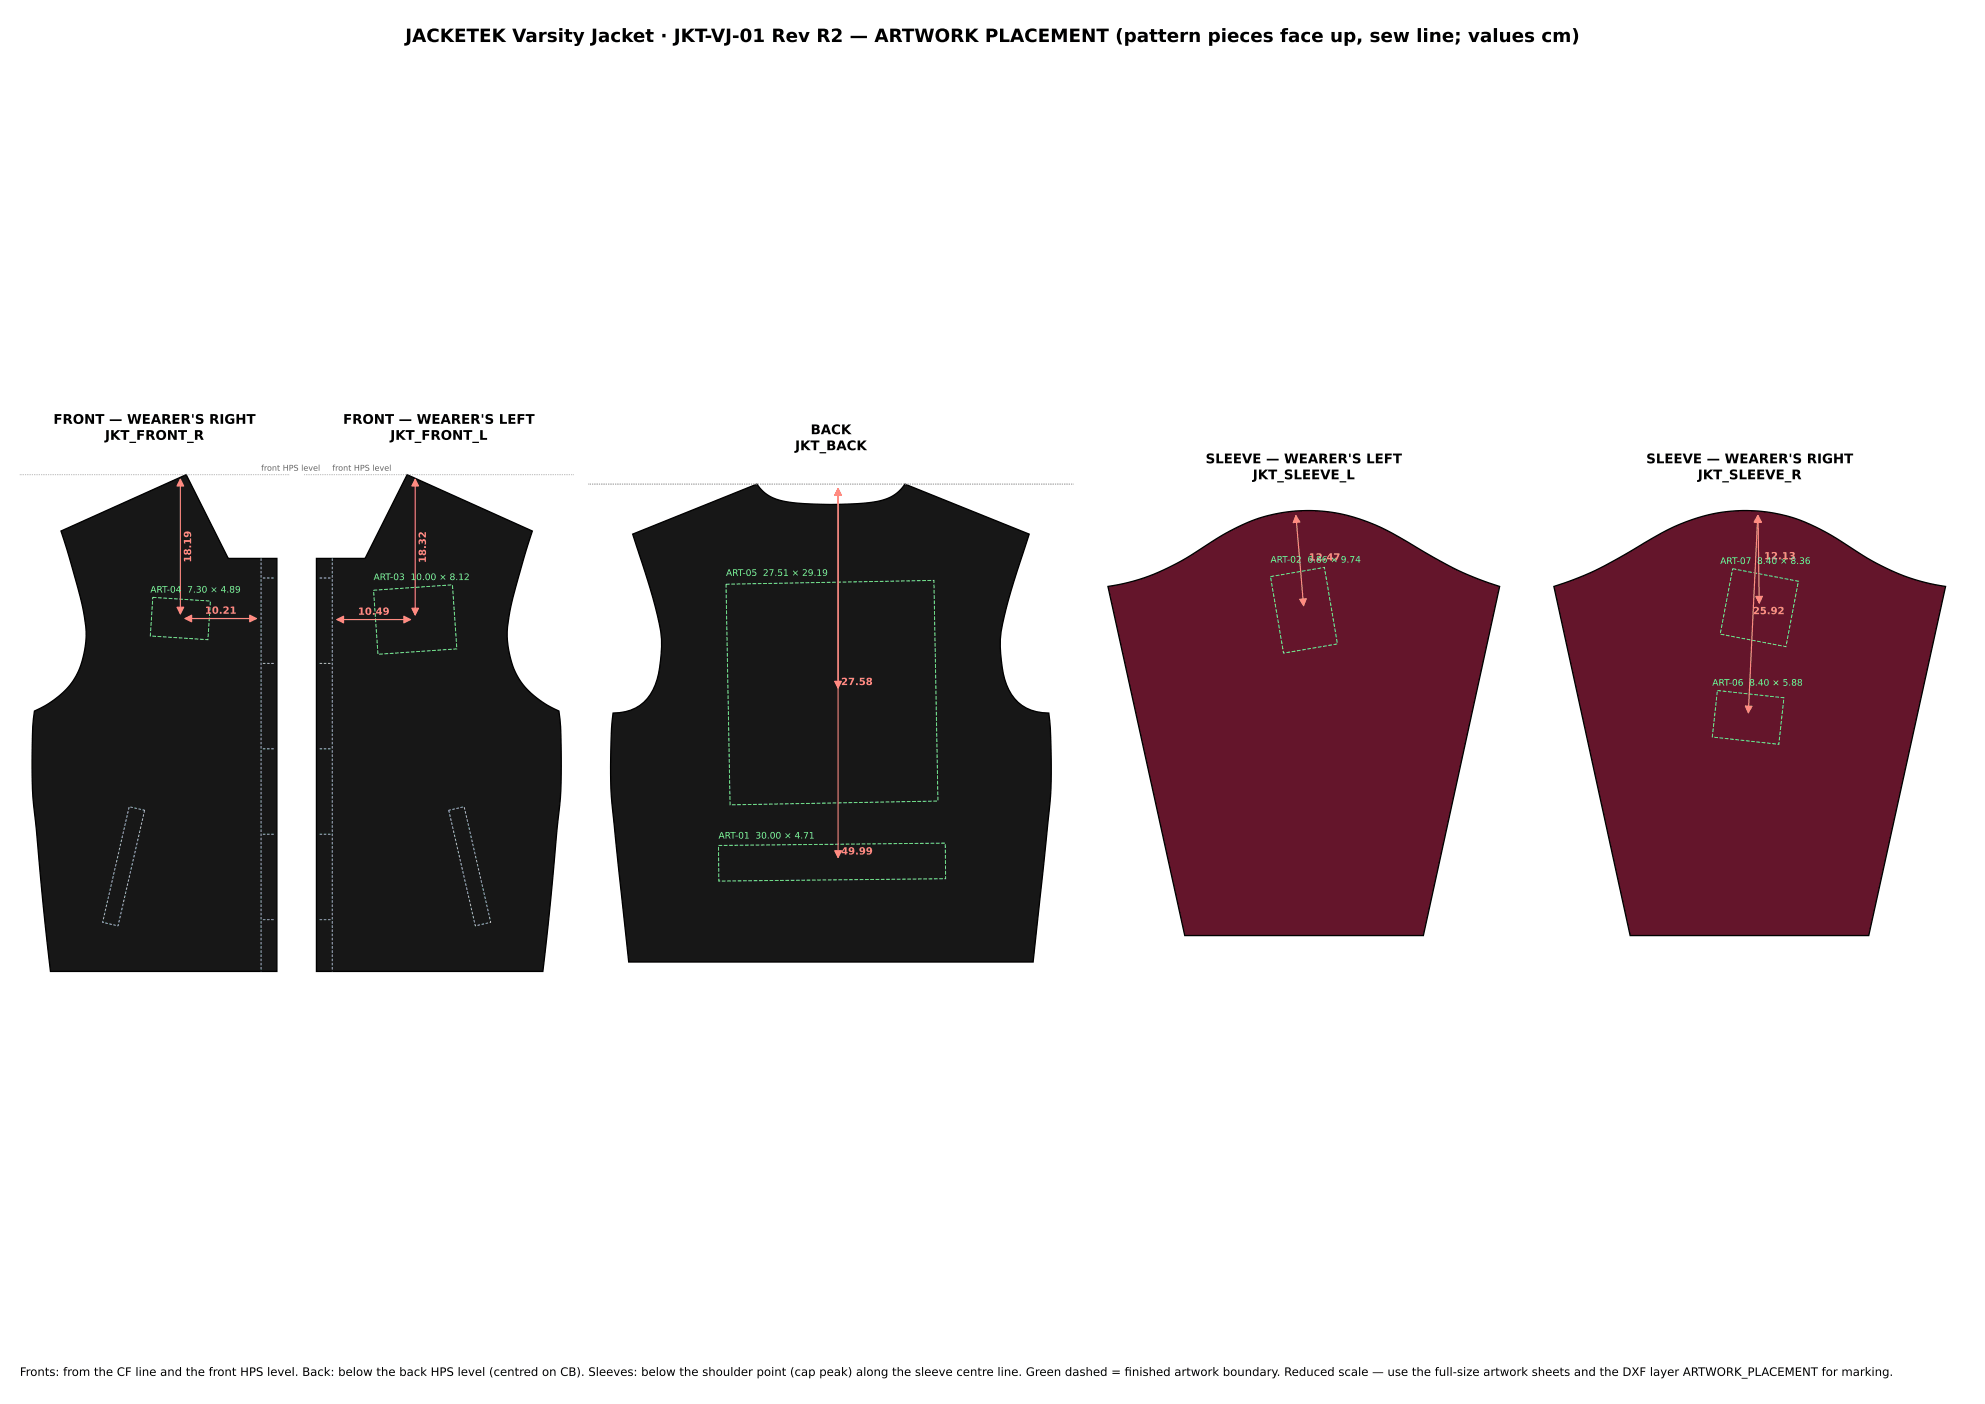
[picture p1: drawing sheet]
<svg xmlns="http://www.w3.org/2000/svg" width="420mm" height="297mm" viewBox="0 0 420 297" stroke-linecap="round" stroke-linejoin="round" font-family="sans-serif">
<defs><g id="words">
<text font-size="3.9" x="85.7" y="8.9">JACKETEK Varsity Jacket · JKT-VJ-01 Rev R2 — ARTWORK PLACEMENT (pattern pieces face up, sew line; values cm)</text>
<g font-size="2.8">
<text x="11.3" y="89.7">FRONT — WEARER'S RIGHT</text>
<text x="72.6" y="89.7">FRONT — WEARER'S LEFT</text>
<text x="22.2" y="93">JKT_FRONT_R</text>
<text x="82.6" y="93">JKT_FRONT_L</text>
<text x="168.2" y="95.2">JKT_BACK</text>
<text x="171.5" y="91.8">BACK</text>
<text x="255.1" y="98">SLEEVE — WEARER'S LEFT</text>
<text x="265.1" y="101.4">JKT_SLEEVE_L</text>
<text x="348.3" y="98">SLEEVE — WEARER'S RIGHT</text>
<text x="359.2" y="101.4">JKT_SLEEVE_R</text>
</g>
<g font-size="2.5">
<text x="4.2" y="291.1">Fronts: from the CF line and the front HPS level. Back: below the back HPS level (centred on CB). Sleeves: below the shoulder point (cap peak) along the sleeve centre line. Green dashed = fnished artwork boundary. Reduced scale — use the full-size artwork sheets and the DXF layer ARTWORK_PLACEMENT for marking.</text>
<text x="237.9" y="291.1">i</text>
</g>
<g font-size="2.1" fill="#ff8a80">
<text x="40.4" y="119" transform="rotate(-90 40.4 119)">18.19</text>
<text x="90.1" y="119.1" transform="rotate(-90 90.1 119.1)">18.32</text>
<text x="276.9" y="118.6">12.47</text>
<text x="373.3" y="118.3">12.13</text>
<text x="43.4" y="129.8">10.21</text>
<text x="75.7" y="130.1">10.49</text>
<text x="370.9" y="129.9">25.92</text>
<text x="178" y="144.9">27.58</text>
<text x="178" y="180.8">49.99</text>
</g>
<g font-size="1.9" fill="#7cfc9a">
<text x="268.8" y="119">ART-02 6.86 × 9.74</text>
<text x="364" y="119.3">ART-07 8.40 × 8.36</text>
<text x="31.8" y="125.4">ART-04 7.30 × 4.89</text>
<text x="79" y="122.7">ART-03 10.00 × 8.12</text>
<text x="153.6" y="121.8">ART-05 27.51 × 29.19</text>
<text x="362.3" y="145.1">ART-06 8.40 × 5.88</text>
<text x="152" y="177.4">ART-01 30.00 × 4.71</text>
</g>
<g font-size="1.7" fill="#666">
<text x="55.2" y="99.6">front HPS level</text>
<text x="70.3" y="99.6">front HPS level</text>
</g>
</g></defs>
<path d="M12.9 112.3l26.5-11.9 8.9 17.7h10.3v87.4h-47.9l-1.5-13.4-1.4-15a117.4 117.4 0 0 1-.5-26.7 16.6 16.6 0 0 0 10.2-10.9 20.3 20.3 0 0 0 0-11.1l-2.5-9.4z" fill="#171717" stroke="#000" stroke-width=".28"/>
<path d="M55.2 118.1v87.4M55.6 122.3h2.5M55.6 140.3h2.5M55.6 158.4h2.5M30.6 171.4l-5.6 24.5-3.3-.8 5.6-24.4 3.3 .7M55.6 176.5h2.5M55.6 194.5h2.5" fill="none" stroke="#8fb3ff" stroke-width=".21" stroke-dasharray=".5 .4" stroke-linecap="butt"/>
<path d="M4.2 100.4h57" fill="none" stroke="#999" stroke-width=".21" stroke-dasharray=".1 .2" stroke-linecap="butt"/>
<path d="M32.3 126.4l12.2 .7-.5 8.2-12.2-.8z" fill="none" stroke="#7cfc9a" stroke-width=".21" stroke-dasharray=".8 .3" stroke-linecap="butt"/>
<path d="M38.2 101.4v28.5M39.1 130.8h15.2" fill="none" stroke="#ff8a80" stroke-width=".25"/>
<g fill="#ff8a80" stroke="#ff8a80" stroke-width=".25">
<path d="M52.8 130.1l1.5 .7-1.5 .7z"/>
<path d="M39.1 130.8l1.5-.7v1.4z"/>
<path d="M38.2 101.4l.7 1.4h-1.4z"/>
<path d="M37.5 128.5h1.4l-.7 1.4z"/>
</g>
<path d="M67 118.1h10.3l8.8-17.7 26.5 11.9-2 6.7a68.4 68.4 0 0 0-3.3 14.6 17.1 17.1 0 0 0 4.2 12.1l1.7 1.7a20.9 20.9 0 0 0 5.1 3 117.4 117.4 0 0 1-.6 26.7l-1.4 15-1.4 13.4h-47.9z" fill="#171717" stroke="#000" stroke-width=".28"/>
<path d="M70.3 118.1v87.4M69.9 122.3h-2.5M69.9 140.3h-2.5M69.9 158.4h-2.5M69.9 176.5h-2.5M94.9 171.4l5.7 24.5 3.2-.8-5.6-24.4-3.3 .7M69.9 194.5h-2.5" fill="none" stroke="#8fb3ff" stroke-width=".21" stroke-dasharray=".5 .4" stroke-linecap="butt"/>
<path d="M64.4 100.4h56.9" fill="none" stroke="#999" stroke-width=".21" stroke-dasharray=".1 .2" stroke-linecap="butt"/>
<path d="M79 124.9l16.7-1.2 1 13.6-16.7 1.1z" fill="none" stroke="#7cfc9a" stroke-width=".21" stroke-dasharray=".8 .3" stroke-linecap="butt"/>
<path d="M87.9 101.4v28.7M71.3 131.1h15.6" fill="none" stroke="#ff8a80" stroke-width=".25"/>
<g fill="#ff8a80" stroke="#ff8a80" stroke-width=".25">
<path d="M71.3 131.1l1.4-.7v1.4z"/>
<path d="M85.5 130.4l1.4 .7-1.4 .7z"/>
<path d="M87.9 101.4l.7 1.4h-1.5z"/>
<path d="M87.1 128.7h1.5l-.7 1.4z"/>
</g>
<path d="M133.9 113l26.3-10.6a8.9 8.9 0 0 0 7 3.9 75.7 75.7 0 0 0 18.9-.3 8.2 8.2 0 0 0 5.4-3.6l26.3 10.6-.7 2a136.9 136.9 0 0 0-5.3 18.6 27.9 27.9 0 0 0 1.2 11.3 8.8 8.8 0 0 0 8.9 5.9 116.3 116.3 0 0 1-.6 27.2l-2.7 25.5h-85.6l-2.7-25.5a114.4 114.4 0 0 1-.6-27.2 9 9 0 0 0 9.3-7.1 26.6 26.6 0 0 0-.3-15.3l-1.6-5.6z" fill="#171717" stroke="#000" stroke-width=".28"/>
<path d="M124.5 102.4h102.6" fill="none" stroke="#999" stroke-width=".21" stroke-dasharray=".1 .2" stroke-linecap="butt"/>
<path d="M153.6 123.6l44-.8 .9 46.7-44 .8zM152 178.8l48-.4 .1 7.5-48 .5z" fill="none" stroke="#7cfc9a" stroke-width=".21" stroke-dasharray=".8 .3" stroke-linecap="butt"/>
<path d="M177.3 145.5v-42.1v78" fill="none" stroke="#ff8a80" stroke-width=".25"/>
<g fill="#ff8a80" stroke="#ff8a80" stroke-width=".25">
<path d="M177.3 103.4l.7 1.4h-1.4z"/>
<path d="M176.6 180h1.4l-.7 1.4z"/>
<path d="M176.6 144.1h1.4l-.7 1.4z"/>
</g>
<path d="M234.4 124.1a46 46 0 0 0 19.9-8.2 41.5 41.5 0 0 1 16.2-7.3 36.1 36.1 0 0 1 25.9 5.2l1.4 .8a77.5 77.5 0 0 0 19.5 9.5l-16.1 73.8h-50.5z" fill="#64152b" stroke="#000" stroke-width=".28"/>
<path d="M268.8 122l11.4-2 2.8 16.2-11.4 2z" fill="none" stroke="#7cfc9a" stroke-width=".21" stroke-dasharray=".8 .3" stroke-linecap="butt"/>
<path d="M274.2 109.1l1.6 19" fill="none" stroke="#ff8a80" stroke-width=".25"/>
<g fill="#ff8a80" stroke="#ff8a80" stroke-width=".25">
<path d="M274.2 109.1l.8 1.3-1.4 .1z"/>
<path d="M275 126.8l1.4-.1-.6 1.4z"/>
</g>
<path d="M328.8 124.1a77.5 77.5 0 0 0 19.5-9.5 38.6 38.6 0 0 1 22.5-6.6 35.4 35.4 0 0 1 18.9 6.6 52.9 52.9 0 0 0 18.7 8.9l3.3 .6-16.3 73.8h-50.5z" fill="#64152b" stroke="#000" stroke-width=".28"/>
<path d="M366.6 120.3l13.9 2.7-2.6 13.8-13.9-2.7zM363.4 146.1l14.1 1.5-1.1 9.9-14.1-1.6z" fill="none" stroke="#7cfc9a" stroke-width=".21" stroke-dasharray=".8 .3" stroke-linecap="butt"/>
<path d="M371.9 109.1l-2 41.7M372 109.1l.2 18.5" fill="none" stroke="#ff8a80" stroke-width=".25"/>
<g fill="#ff8a80" stroke="#ff8a80" stroke-width=".25">
<path d="M371.9 109.1l.7 1.4h-1.5z"/>
<path d="M369.3 149.3l1.4 .1-.8 1.4z"/>
<path d="M372 109.1l.7 1.4h-1.4z"/>
<path d="M371.5 126.2l1.4-.1-.7 1.5z"/>
</g>
<use href="#words"/>
</svg>
